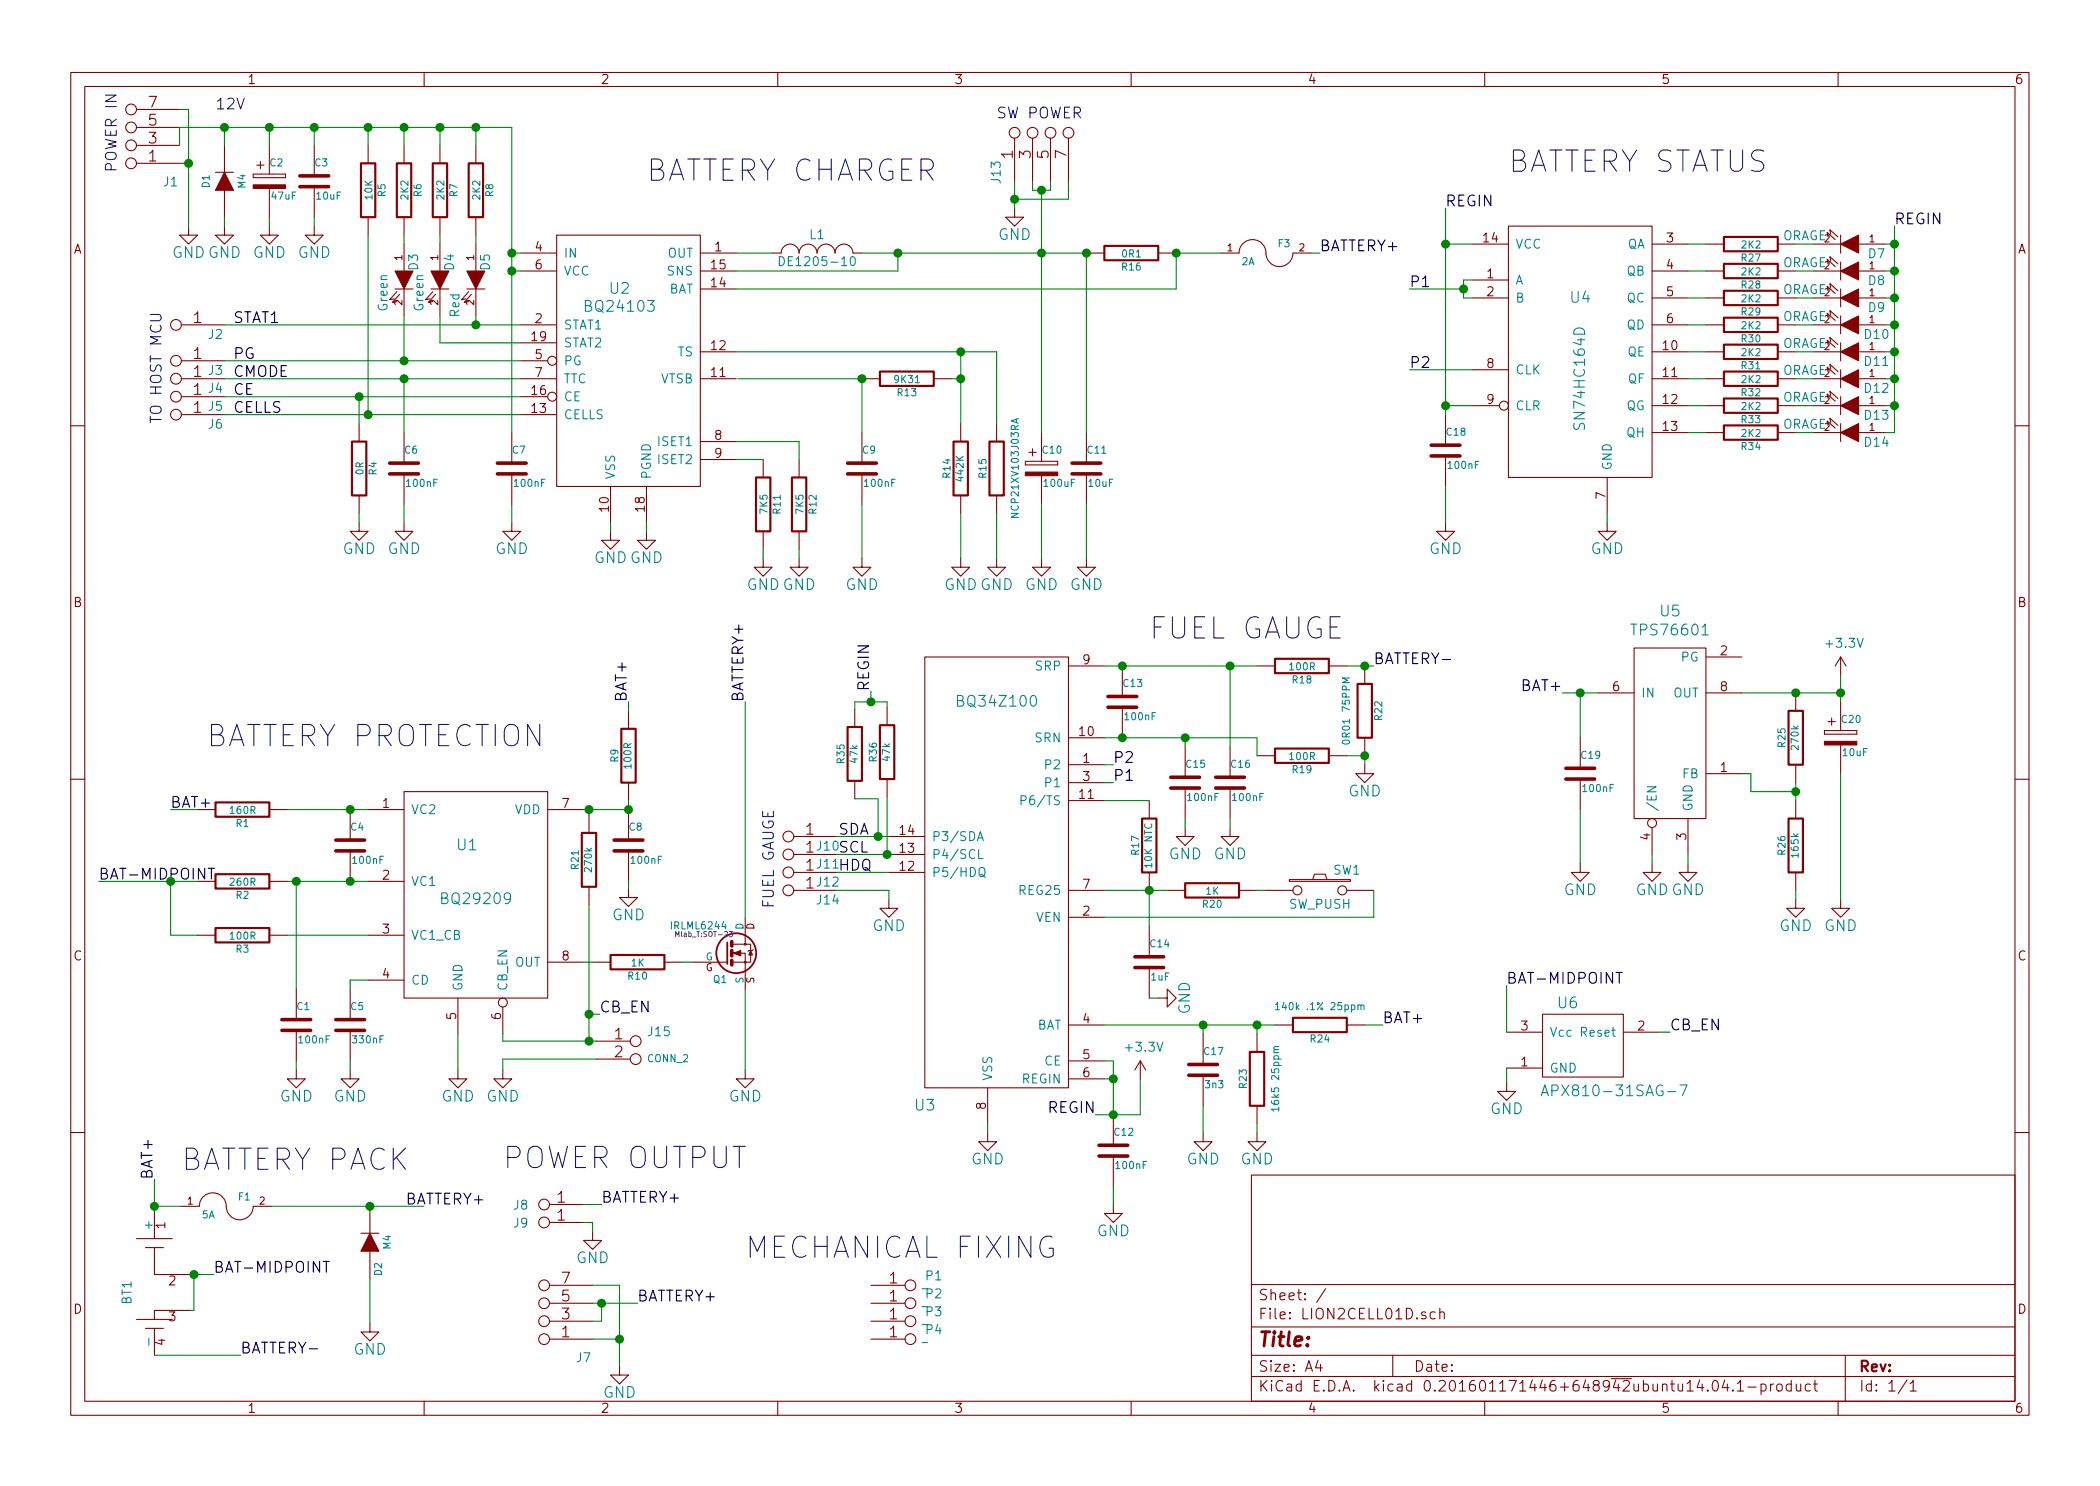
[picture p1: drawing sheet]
<svg xmlns="http://www.w3.org/2000/svg" width="297mm" height="210mm" viewBox="0 0 297 210" stroke-linecap="round" stroke-linejoin="round" font-family="sans-serif">
<defs><g id="words">
<g font-size="4.2" fill="#0000c2">
<text x="91.4" y="25.6">BATTERY CHARGER</text>
<text x="213.4" y="24.4">BATTERY STATUS</text>
<text x="162.6" y="90.4">FUEL GAUGE</text>
<text x="29.2" y="105.7">BATTERY PROTECTION</text>
<text x="25.7" y="165.6">BATTERY PACK</text>
<text x="71.1" y="165.3">POWER OUTPUT</text>
<text x="105.4" y="178">MECHANICAL FIXING</text>
</g>
<text font-size="2.8" fill="#840000" x="178" y="190.5">Title:</text>
<g font-size="2.1" fill="#840000">
<text x="21" y="17.8">5</text>
<text x="21" y="15.2">7</text>
<text x="21" y="22.9">1</text>
<text x="21" y="20.3">3</text>
<text x="143.3" y="22.4" transform="rotate(-90 143.3 22.4)">1</text>
<text x="145.8" y="22.4" transform="rotate(-90 145.8 22.4)">3</text>
<text x="148.3" y="22.4" transform="rotate(-90 148.3 22.4)">5</text>
<text x="150.9" y="22.4" transform="rotate(-90 150.9 22.4)">7</text>
<text x="27.4" y="45.7">1</text>
<text x="27.4" y="50.8">1</text>
<text x="27.4" y="53.3">1</text>
<text x="27.4" y="55.9">1</text>
<text x="27.4" y="58.4">1</text>
<text x="114" y="118.1">1</text>
<text x="114" y="120.6">1</text>
<text x="114" y="123.2">1</text>
<text x="114" y="125.7">1</text>
<text x="86.9" y="147.1">1</text>
<text x="86.9" y="149.6">2</text>
<text x="78.8" y="170.2">1</text>
<text x="78.8" y="172.7">1</text>
<text x="79.4" y="184.1">5</text>
<text x="79.4" y="181.6">7</text>
<text x="125.8" y="181.6">1</text>
<text x="125.8" y="184.1">1</text>
<text x="178" y="184">Sheet: /</text>
<text x="79.4" y="189.2">1</text>
<text x="79.4" y="186.7">3</text>
<text x="125.8" y="186.7">1</text>
<text x="125.8" y="189.2">1</text>
<text x="178" y="186.7">File: LION2CELL01D.sch</text>
<text x="178" y="196.9">KiCad E.D.A. kicad 0.201601171446+648942ubuntu14.04.1-product</text>
<text x="178" y="194.1">Size: A4</text>
<text x="200" y="194.1">Date:</text>
<text x="263" y="194.1">Rev:</text>
<text x="263" y="196.9">Id: 1/1</text>
</g>
<g font-size="2.1" fill="#0000c2">
<text x="30.5" y="15.5">12V</text>
<text x="141" y="16.8">SW POWER</text>
<text x="16.5" y="24.4" transform="rotate(-90 16.5 24.4)">POWER IN</text>
<text x="22.9" y="59.9" transform="rotate(-90 22.9 59.9)">TO HOST MCU</text>
<text x="109.5" y="128.5" transform="rotate(-90 109.5 128.5)">FUEL GAUGE</text>
</g>
<g font-size="2.1">
<text x="204.5" y="29.2">REGIN</text>
<text x="186.7" y="35.6">BATTERY+</text>
<text x="268" y="31.7">REGIN</text>
<text x="199.4" y="40.6">P1</text>
<text x="33" y="45.7">STAT1</text>
<text x="33" y="50.8">PG</text>
<text x="33" y="53.3">CMODE</text>
<text x="199.4" y="52.1">P2</text>
<text x="33" y="55.9">CE</text>
<text x="33" y="58.4">CELLS</text>
<text x="194.3" y="94">BATTERY-</text>
<text x="88.6" y="99.3" transform="rotate(-90 88.6 99.3)">BAT+</text>
<text x="105.2" y="99.3" transform="rotate(-90 105.2 99.3)">BATTERY+</text>
<text x="122.9" y="97.8" transform="rotate(-90 122.9 97.8)">REGIN</text>
<text x="215.4" y="97.8">BAT+</text>
<text x="157.5" y="107.9">P2</text>
<text x="157.5" y="110.5">P1</text>
<text x="24.1" y="114.3">BAT+</text>
<text x="118.6" y="118.1">SDA</text>
<text x="118.6" y="120.6">SCL</text>
<text x="118.6" y="123.2">HDQ</text>
<text x="84.8" y="143.3">CB_EN</text>
<text x="213.1" y="139.2">BAT-MIDPOINT</text>
<text x="195.6" y="144.8">BAT+</text>
<text x="236.2" y="145.8">CB_EN</text>
<text x="148.2" y="157.5">REGIN</text>
<text x="21.6" y="166.9" transform="rotate(-90 21.6 166.9)">BAT+</text>
<text x="57.4" y="170.4">BATTERY+</text>
<text x="85.1" y="170.2">BATTERY+</text>
<text x="30.2" y="180.1">BAT-MIDPOINT</text>
<text x="90.2" y="184.1">BATTERY+</text>
<text x="34" y="191.5">BATTERY-</text>
</g>
<g font-size="2.1" fill="#008484">
<text x="141.1" y="34">GND</text>
<text x="24.3" y="36.5">GND GND</text>
<text x="35.7" y="36.5">GND</text>
<text x="42.1" y="36.5">GND</text>
<text x="86.3" y="41.6">U2</text>
<text x="83.1" y="44.1">BQ24103</text>
<text x="222.2" y="42.8">U4</text>
<text x="224.2" y="60.3" transform="rotate(-90 224.2 60.3)">SN74HC164D</text>
<text x="48.4" y="78.4">GND</text>
<text x="54.8" y="78.4">GND</text>
<text x="70" y="78.4">GND</text>
<text x="84" y="79.7">GND GND</text>
<text x="105.6" y="83.5">GND GND</text>
<text x="119.6" y="83.5">GND</text>
<text x="133.5" y="83.5">GND GND</text>
<text x="145" y="83.5">GND</text>
<text x="151.3" y="83.5">GND</text>
<text x="202.1" y="78.4">GND</text>
<text x="225" y="78.4">GND</text>
<text x="231.2" y="89.9">TPS76601</text>
<text x="234.9" y="87.2">U5</text>
<text x="135.8" y="100">BQ34Z100</text>
<text x="190.7" y="112.7">GND</text>
<text x="64.7" y="120.3">U1</text>
<text x="165.3" y="121.6">GND</text>
<text x="171.6" y="121.6">GND</text>
<text x="62.8" y="127.9">BQ29209</text>
<text x="86.5" y="130.2">GND</text>
<text x="123.4" y="131.7">GND</text>
<text x="221.2" y="126.7">GND</text>
<text x="231.3" y="126.7">GND GND</text>
<text x="251.6" y="131.7">GND</text>
<text x="258" y="131.7">GND</text>
<text x="168.3" y="143.6" transform="rotate(-90 168.3 143.6)">GND</text>
<text x="220.4" y="142.7">U6</text>
<text x="39.5" y="155.9">GND</text>
<text x="47.2" y="155.9">GND</text>
<text x="62.4" y="155.9">GND</text>
<text x="68.8" y="155.9">GND</text>
<text x="103" y="155.9">GND</text>
<text x="219.6" y="155.1">APX810-31SAG-7</text>
<text x="129.5" y="157.1">U3</text>
<text x="210.7" y="157.7">GND</text>
<text x="137.3" y="164.8">GND</text>
<text x="167.8" y="164.8">GND</text>
<text x="175.4" y="164.8">GND</text>
<text x="81.5" y="178.7">GND</text>
<text x="155.1" y="174.9">GND</text>
<text x="50" y="191.7">GND</text>
<text x="85.3" y="197.8">GND</text>
</g>
<text font-size="2.1" fill="#008400" x="14" y="124.5">BAT-MIDPOINT</text>
<g font-size="1.8" fill="#840000">
<text x="35" y="11.9">1</text>
<text x="85" y="11.9">2</text>
<text x="135" y="11.9">3</text>
<text x="185" y="11.9">4</text>
<text x="235" y="11.9">5</text>
<text x="285" y="11.9">6</text>
<text x="10.4" y="35.9">A</text>
<text x="75.7" y="35.6">4</text>
<text x="101.1" y="35.6">1</text>
<text x="209.9" y="34.3">14</text>
<text x="235.7" y="34.3">3</text>
<text x="285.4" y="35.9">A</text>
<text x="75.7" y="38.1">6</text>
<text x="100.6" y="40.6">14</text>
<text x="100.6" y="38.1">15</text>
<text x="210.3" y="39.4">1</text>
<text x="210.3" y="41.9">2</text>
<text x="235.7" y="38.1">4</text>
<text x="235.7" y="41.9">5</text>
<text x="75.7" y="45.7">2</text>
<text x="235.7" y="45.7">6</text>
<text x="75.2" y="48.3">19</text>
<text x="75.7" y="50.8">5</text>
<text x="75.7" y="53.3">7</text>
<text x="100.6" y="53.3">11</text>
<text x="100.6" y="49.5">12</text>
<text x="210.3" y="52.1">8</text>
<text x="235.3" y="49.5">10</text>
<text x="235.3" y="53.3">11</text>
<text x="75.2" y="58.4">13</text>
<text x="75.2" y="55.9">16</text>
<text x="210.3" y="57.1">9</text>
<text x="235.3" y="57.1">12</text>
<text x="101.1" y="62.2">8</text>
<text x="101.1" y="64.8">9</text>
<text x="235.3" y="61">13</text>
<text x="227.1" y="70.6" transform="rotate(-90 227.1 70.6)">7</text>
<text x="86.1" y="72.3" transform="rotate(-90 86.1 72.3)">10</text>
<text x="91.2" y="72.3" transform="rotate(-90 91.2 72.3)">18</text>
<text x="10.4" y="85.9">B</text>
<text x="285.4" y="85.9">B</text>
<text x="153.2" y="94">9</text>
<text x="243.4" y="92.7">2</text>
<text x="228.1" y="97.8">6</text>
<text x="243.4" y="97.8">8</text>
<text x="152.7" y="104.1">10</text>
<text x="153.2" y="107.9">1</text>
<text x="152.7" y="113">11</text>
<text x="153.2" y="110.5">3</text>
<text x="243.4" y="109.2">1</text>
<text x="54.1" y="114.3">1</text>
<text x="79.5" y="114.3">7</text>
<text x="127.3" y="118.1">14</text>
<text x="233.4" y="118.8" transform="rotate(-90 233.4 118.8)">4</text>
<text x="238.5" y="118.8" transform="rotate(-90 238.5 118.8)">3</text>
<text x="54.1" y="124.5">2</text>
<text x="127.3" y="123.2">12</text>
<text x="127.3" y="120.6">13</text>
<text x="153.2" y="125.7">7</text>
<text x="153.2" y="129.5">2</text>
<text x="10.4" y="135.9">C</text>
<text x="54.1" y="132.1">3</text>
<text x="79.5" y="135.9">8</text>
<text x="285.4" y="135.9">C</text>
<text x="54.1" y="138.4">4</text>
<text x="64.5" y="144.2" transform="rotate(-90 64.5 144.2)">5</text>
<text x="70.9" y="144.2" transform="rotate(-90 70.9 144.2)">6</text>
<text x="153.2" y="144.8">4</text>
<text x="153.2" y="149.9">5</text>
<text x="215.2" y="145.8">3</text>
<text x="231.7" y="145.8">2</text>
<text x="153.2" y="152.4">6</text>
<text x="215.2" y="150.9">1</text>
<text x="139.4" y="156.9" transform="rotate(-90 139.4 156.9)">8</text>
<text x="23.4" y="173.8" transform="rotate(-90 23.4 173.8)">1</text>
<text x="10.4" y="185.9">D</text>
<text x="23.9" y="181.9">2</text>
<text x="285.4" y="185.9">D</text>
<text x="23.4" y="190.3" transform="rotate(-90 23.4 190.3)">4</text>
<text x="23.9" y="186.9">3</text>
<text x="35" y="199.9">1</text>
<text x="85" y="199.9">2</text>
<text x="135" y="199.9">3</text>
<text x="185" y="199.9">4</text>
<text x="235" y="199.9">5</text>
<text x="285" y="199.9">6</text>
</g>
<g font-size="1.8" fill="#008484">
<text x="23.2" y="26.4">J1</text>
<text x="141.5" y="25.9" transform="rotate(-90 141.5 25.9)">J13</text>
<text x="114.6" y="33.8">L1</text>
<text x="214.4" y="35.2">VCC</text>
<text x="230" y="35.2">QA</text>
<text x="59.1" y="38.2" transform="rotate(-90 59.1 38.2)">D3</text>
<text x="64.2" y="38.2" transform="rotate(-90 64.2 38.2)">D4</text>
<text x="69.3" y="38.2" transform="rotate(-90 69.3 38.2)">D5</text>
<text x="79.8" y="36.4">IN</text>
<text x="79.8" y="39">VCC</text>
<text x="94.3" y="36.4">OUT</text>
<text x="94.4" y="41.5">BAT</text>
<text x="94.4" y="39">SNS</text>
<text x="111.1" y="37.6">DE1205-10</text>
<text x="214.4" y="40.3">A</text>
<text x="230" y="39">QB</text>
<text x="264.3" y="36.5">D7</text>
<text x="264.3" y="40.3">D8</text>
<text x="29.5" y="47.9">J2</text>
<text x="54.8" y="43.9" transform="rotate(-90 54.8 43.9)">Green</text>
<text x="59.9" y="43.9" transform="rotate(-90 59.9 43.9)">Green</text>
<text x="65" y="44.9" transform="rotate(-90 65 44.9)">Red</text>
<text x="79.8" y="46.6">STAT1</text>
<text x="214.4" y="42.8">B</text>
<text x="230" y="42.8">QC</text>
<text x="230" y="46.6">QD</text>
<text x="263.8" y="47.9">D10</text>
<text x="264.3" y="44.1">D9</text>
<text x="29.5" y="53">J3</text>
<text x="79.8" y="51.7">PG</text>
<text x="79.8" y="49.1">STAT2</text>
<text x="95.8" y="50.4">TS</text>
<text x="214.4" y="53">CLK</text>
<text x="230.1" y="50.4">QE</text>
<text x="263.8" y="51.8">D11</text>
<text x="29.5" y="55.6">J4</text>
<text x="29.5" y="58.1">J5</text>
<text x="79.8" y="54.2">TTC</text>
<text x="79.8" y="59.3">CELLS</text>
<text x="79.8" y="56.8">CE</text>
<text x="93.3" y="54.2">VTSB</text>
<text x="214.4" y="58">CLR</text>
<text x="229.9" y="58">QG</text>
<text x="230.2" y="54.2">QF</text>
<text x="263.8" y="55.6">D12</text>
<text x="263.8" y="59.4">D13</text>
<text x="29.5" y="60.6">J6</text>
<text x="93.1" y="63.1">ISET1</text>
<text x="93.1" y="65.7">ISET2</text>
<text x="230" y="61.8">QH</text>
<text x="263.8" y="63.2">D14</text>
<text x="87" y="67.8" transform="rotate(-90 87 67.8)">VSS</text>
<text x="92.1" y="67.8" transform="rotate(-90 92.1 67.8)">PGND</text>
<text x="228" y="66.5" transform="rotate(-90 228 66.5)">GND</text>
<text x="146.5" y="94.9">SRP</text>
<text x="237.7" y="93.6">PG</text>
<text x="258.5" y="91.6">+3.3V</text>
<text x="232.2" y="98.7">IN</text>
<text x="236.6" y="98.7">OUT</text>
<text x="146.4" y="105">SRN</text>
<text x="145.2" y="113.9">P6/TS</text>
<text x="148" y="108.8">P2</text>
<text x="148" y="111.4">P1</text>
<text x="237.9" y="110.1">FB</text>
<text x="58.2" y="115.2">VC2</text>
<text x="72.7" y="115.2">VDD</text>
<text x="131.8" y="119">P3/SDA</text>
<text x="234.3" y="114.8" transform="rotate(-90 234.3 114.8)">/EN</text>
<text x="239.4" y="114.8" transform="rotate(-90 239.4 114.8)">GND</text>
<text x="58.2" y="125.3">VC1</text>
<text x="115.6" y="120.3">J10</text>
<text x="115.6" y="122.9">J11</text>
<text x="115.6" y="125.4">J12</text>
<text x="131.8" y="124.1">P5/HDQ</text>
<text x="131.8" y="121.5">P4/SCL</text>
<text x="188.6" y="123.7">SW1</text>
<text x="115.6" y="128">J14</text>
<text x="144.3" y="126.6">REG25</text>
<text x="146.5" y="130.4">VEN</text>
<text x="182.3" y="128.6">SW_PUSH</text>
<text x="58.2" y="133">VC1_CB</text>
<text x="72.7" y="136.8">OUT</text>
<text x="58.2" y="139.3">CD</text>
<text x="65.4" y="140.2" transform="rotate(-90 65.4 140.2)">GND</text>
<text x="71.8" y="140.2" transform="rotate(-90 71.8 140.2)">CB_EN</text>
<text x="91.7" y="146.6">J15</text>
<text x="146.5" y="145.7">BAT</text>
<text x="159.4" y="148.8">+3.3V</text>
<text x="219.2" y="146.7">Vcc</text>
<text x="223.8" y="146.7">Reset</text>
<text x="140.3" y="152.9" transform="rotate(-90 140.3 152.9)">VSS</text>
<text x="144.5" y="153.3">REGIN</text>
<text x="147.7" y="150.7">CE</text>
<text x="219.2" y="151.8">GND</text>
<text x="21.6" y="173.9" transform="rotate(-90 21.6 173.9)">+</text>
<text x="72.7" y="171.1">J8</text>
<text x="72.7" y="173.7">J9</text>
<text x="18.6" y="184.6" transform="rotate(-90 18.6 184.6)">BT1</text>
<text x="131" y="181.1">P1</text>
<text x="131" y="183.7">P2</text>
<text x="21.6" y="190.1" transform="rotate(-90 21.6 190.1)">-</text>
<text x="131" y="186.2">P3</text>
<text x="131" y="188.8">P4</text>
<text x="81.6" y="192.7">J7</text>
</g>
<g font-size="1.8" fill="#008400">
<text x="252" y="34">ORAGE</text>
<text x="252" y="37.8">ORAGE</text>
<text x="252" y="41.6">ORAGE</text>
<text x="252" y="45.4">ORAGE</text>
<text x="252" y="49.2">ORAGE</text>
<text x="252" y="53">ORAGE</text>
<text x="252" y="56.8">ORAGE</text>
<text x="252" y="60.6">ORAGE</text>
</g>
<g font-size="1.4" fill="#008484">
<text x="38.2" y="23.5">C2</text>
<text x="44.6" y="23.5">C3</text>
<text x="29.6" y="26.5" transform="rotate(-90 29.6 26.5)">D1</text>
<text x="34.7" y="26.6" transform="rotate(-90 34.7 26.6)">M4</text>
<text x="38.5" y="28.2">47uF</text>
<text x="44.8" y="28.2">10uF</text>
<text x="52.7" y="28.2" transform="rotate(-90 52.7 28.2)">10K</text>
<text x="54.5" y="27.8" transform="rotate(-90 54.5 27.8)">R5</text>
<text x="57.8" y="28.2" transform="rotate(-90 57.8 28.2)">2K2</text>
<text x="59.6" y="27.8" transform="rotate(-90 59.6 27.8)">R6</text>
<text x="62.8" y="28.2" transform="rotate(-90 62.8 28.2)">2K2</text>
<text x="64.7" y="27.8" transform="rotate(-90 64.7 27.8)">R7</text>
<text x="67.9" y="28.2" transform="rotate(-90 67.9 28.2)">2K2</text>
<text x="69.8" y="27.8" transform="rotate(-90 69.8 27.8)">R8</text>
<text x="180.8" y="35">F3</text>
<text x="246.4" y="35.1">2K2</text>
<text x="158.7" y="38.3">R16</text>
<text x="158.7" y="36.4">0R1</text>
<text x="175.6" y="37.5">2A</text>
<text x="246.4" y="37">R27</text>
<text x="246.4" y="40.8">R28</text>
<text x="246.4" y="39">2K2</text>
<text x="246.4" y="44.6">R29</text>
<text x="246.4" y="42.8">2K2</text>
<text x="246.4" y="46.6">2K2</text>
<text x="246.4" y="48.4">R30</text>
<text x="246.4" y="52.2">R31</text>
<text x="246.4" y="50.4">2K2</text>
<text x="126.6" y="54.2">9K31</text>
<text x="127" y="56.1">R13</text>
<text x="246.4" y="56.1">R32</text>
<text x="246.4" y="59.9">R33</text>
<text x="246.4" y="54.2">2K2</text>
<text x="246.4" y="58">2K2</text>
<text x="57.3" y="64.2">C6</text>
<text x="72.5" y="64.2">C7</text>
<text x="122" y="64.2">C9</text>
<text x="147.5" y="64.2">C10</text>
<text x="153.8" y="64.2">C11</text>
<text x="204.6" y="61.6">C18</text>
<text x="246.4" y="63.7">R34</text>
<text x="246.4" y="61.8">2K2</text>
<text x="51.4" y="67.2" transform="rotate(-90 51.4 67.2)">0R</text>
<text x="53.3" y="67.2" transform="rotate(-90 53.3 67.2)">R4</text>
<text x="57.6" y="68.9">100nF</text>
<text x="72.8" y="68.9">100nF</text>
<text x="122.4" y="68.9">100nF</text>
<text x="134.4" y="67.6" transform="rotate(-90 134.4 67.6)">R14</text>
<text x="136.3" y="68" transform="rotate(-90 136.3 68)">442K</text>
<text x="139.5" y="67.6" transform="rotate(-90 139.5 67.6)">R15</text>
<text x="147.8" y="68.9">100uF</text>
<text x="154" y="68.9">10uF</text>
<text x="204.9" y="66.3">100nF</text>
<text x="108.6" y="72.6" transform="rotate(-90 108.6 72.6)">7K5</text>
<text x="110.4" y="72.7" transform="rotate(-90 110.4 72.7)">R11</text>
<text x="113.6" y="72.6" transform="rotate(-90 113.6 72.6)">7K5</text>
<text x="115.5" y="72.7" transform="rotate(-90 115.5 72.7)">R12</text>
<text x="144.1" y="72.9" transform="rotate(-90 144.1 72.9)">NCP21XV103J03RA</text>
<text x="182.5" y="94.8">100R</text>
<text x="158.9" y="97.2">C13</text>
<text x="159.2" y="101.9">100nF</text>
<text x="182.9" y="96.7">R18</text>
<text x="195.5" y="101.9" transform="rotate(-90 195.5 101.9)">R22</text>
<text x="87.5" y="107.8" transform="rotate(-90 87.5 107.8)">R9</text>
<text x="119.5" y="108" transform="rotate(-90 119.5 108)">R35</text>
<text x="121.3" y="107.9" transform="rotate(-90 121.3 107.9)">47k</text>
<text x="124" y="107.7" transform="rotate(-90 124 107.7)">R36</text>
<text x="125.9" y="107.6" transform="rotate(-90 125.9 107.6)">47k</text>
<text x="182.5" y="107.5">100R</text>
<text x="190.9" y="104.8" transform="rotate(-90 190.9 104.8)">0R01 75PPM</text>
<text x="223.7" y="107.4">C19</text>
<text x="252.6" y="105.7" transform="rotate(-90 252.6 105.7)">R25</text>
<text x="254.4" y="106" transform="rotate(-90 254.4 106)">270k</text>
<text x="260.5" y="102.3">C20</text>
<text x="260.7" y="107">10uF</text>
<text x="89.3" y="108.6" transform="rotate(-90 89.3 108.6)">100R</text>
<text x="167.8" y="108.6">C15</text>
<text x="168.1" y="113.3">100nF</text>
<text x="174.2" y="108.6">C16</text>
<text x="174.4" y="113.3">100nF</text>
<text x="182.9" y="109.4">R19</text>
<text x="224" y="112.1">100nF</text>
<text x="32.6" y="115.2">160R</text>
<text x="33.4" y="117">R1</text>
<text x="49.6" y="117.5">C4</text>
<text x="89" y="117.5">C8</text>
<text x="32.6" y="125.3">260R</text>
<text x="50" y="122.2">100nF</text>
<text x="81.9" y="123" transform="rotate(-90 81.9 123)">R21</text>
<text x="83.7" y="123.3" transform="rotate(-90 83.7 123.3)">270k</text>
<text x="89.4" y="122.2">100nF</text>
<text x="161.1" y="120.9" transform="rotate(-90 161.1 120.9)">R17</text>
<text x="163" y="122.6" transform="rotate(-90 163 122.6)">10K NTC</text>
<text x="252.6" y="120.9" transform="rotate(-90 252.6 120.9)">R26</text>
<text x="254.4" y="121.2" transform="rotate(-90 254.4 121.2)">165k</text>
<text x="33.4" y="127.2">R2</text>
<text x="95" y="131.5">IRLML6244</text>
<text x="105.2" y="131.6" transform="rotate(-90 105.2 131.6)">D</text>
<text x="170.2" y="128.4">R20</text>
<text x="170.6" y="126.6">1K</text>
<text x="32.6" y="132.9">100R</text>
<text x="33.4" y="134.8">R3</text>
<text x="89.3" y="136.7">1K</text>
<text x="99.8" y="135.9">G</text>
<text x="162.7" y="134">C14</text>
<text x="42" y="142.9">C1</text>
<text x="49.6" y="142.9">C5</text>
<text x="88.9" y="138.6">R10</text>
<text x="100.9" y="139.1">Q1</text>
<text x="105.2" y="139.1" transform="rotate(-90 105.2 139.1)">S</text>
<text x="162.8" y="138.7">1uF</text>
<text x="181.2" y="142.9">140k .1% 25ppm</text>
<text x="42.4" y="147.6">100nF</text>
<text x="50" y="147.6">330nF</text>
<text x="170.4" y="149.3">C17</text>
<text x="185.4" y="147.5">R24</text>
<text x="91.6" y="150.3">CONN_2</text>
<text x="170.5" y="154">3n3</text>
<text x="176.4" y="153.9" transform="rotate(-90 176.4 153.9)">R23</text>
<text x="157.7" y="160.7">C12</text>
<text x="180.9" y="156.7" transform="rotate(-90 180.9 156.7)">16k5 25ppm</text>
<text x="157.9" y="165.4">100nF</text>
<text x="28.6" y="172.4">5A</text>
<text x="33.7" y="169.8">F1</text>
<text x="55.3" y="176.7" transform="rotate(-90 55.3 176.7)">M4</text>
<text x="54" y="180.5" transform="rotate(-90 54 180.5)">D2</text>
<text x="130.4" y="182.3">_</text>
<text x="130.4" y="184.8">_</text>
<text x="130.4" y="187.4">_</text>
<text x="130.4" y="189.9">_</text>
</g>
<g font-size="1.4" fill="#840000">
<text x="173.6" y="35.6">1</text>
<text x="183.8" y="35.6">2</text>
<text x="258.1" y="34.3">2</text>
<text x="264.4" y="34.3">1</text>
<text x="56.9" y="36.8" transform="rotate(-90 56.9 36.8)">1</text>
<text x="62" y="36.8" transform="rotate(-90 62 36.8)">1</text>
<text x="67.1" y="36.8" transform="rotate(-90 67.1 36.8)">1</text>
<text x="258.1" y="38.1">2</text>
<text x="258.1" y="41.9">2</text>
<text x="264.4" y="38.1">1</text>
<text x="264.4" y="41.9">1</text>
<text x="56.9" y="43.2" transform="rotate(-90 56.9 43.2)">2</text>
<text x="62" y="43.2" transform="rotate(-90 62 43.2)">2</text>
<text x="67.1" y="43.2" transform="rotate(-90 67.1 43.2)">2</text>
<text x="258.1" y="45.7">2</text>
<text x="264.4" y="45.7">1</text>
<text x="258.1" y="49.5">2</text>
<text x="258.1" y="53.3">2</text>
<text x="264.4" y="49.5">1</text>
<text x="264.4" y="53.3">1</text>
<text x="258.1" y="57.1">2</text>
<text x="264.4" y="57.1">1</text>
<text x="258.1" y="61">2</text>
<text x="264.4" y="61">1</text>
<text x="106.7" y="131.6" transform="rotate(-90 106.7 131.6)">D</text>
<text x="99.8" y="137.4">G</text>
<text x="106.7" y="139.1" transform="rotate(-90 106.7 139.1)">S</text>
<text x="26.5" y="170.4">1</text>
<text x="36.7" y="170.4">2</text>
</g>
<text font-size="1" fill="#840084" x="95.8" y="132.6">Mlab_T:SOT-23</text>
</g></defs>
<g fill="none" stroke="#840000" stroke-width=".15">
<path d="M10 10.3h277v189.9h-277zM12 12.2h273v186.1h-273zM19.3 18h6.1M19.3 15.5h6.1M60 10.3v1.9M110 10.3v1.9M143.5 19.6v6M146 19.6v6M148.6 19.6v6M151.1 19.6v6M160 10.3v1.9M210 10.3v1.9"/>
<path d="M260 10.3v1.9M19.3 23.1h6.1M19.3 20.6h6.1M26.7 32v1.3h1.2l-1.2 1.2-1.3-1.2h1.3M30.5 24.4h2.5M31.7 32v1.3h1.3l-1.3 1.2-1.2-1.2h1.2M31.7 20.6v3.8M31.7 26.9v3.8M35.8 24.6v.5zM35.8 25.1h4.6zM35.8 24.6h4.6zM36.3 23.4h1z"/>
<path d="M36.8 22.9v1zM38.1 32v1.3h1.3l-1.3 1.2-1.3-1.2h1.3M38.1 20.6v4M38.1 26.7v4M40.4 24.6v.5zM44.4 32v1.3h1.3l-1.3 1.2-1.2-1.2h1.2M44.4 20.6v4.3M44.4 26.4v4.3M52.1 20.6v2.5M52.1 30.7v2.6M57.1 20.6v2.5M57.1 30.7v2.6"/>
<path d="M57.1 34.5v3.8M62.2 20.6v2.5M62.2 30.7v2.6M62.2 34.5v3.8M67.3 20.6v2.5M67.3 30.7v2.6M67.3 34.5v3.8M73.7 35.8h5M73.7 38.3h5M78.7 33.3h20.4v35.5h-20.4zM99.1 35.8h5M99.1 38.3h5"/>
<path d="M109.2 35.8h1.3a1.27 1.27 0 0 1 1.3-1.3 1.27 1.27 0 0 1 1.2 1.3 1.27 1.27 0 0 1 1.3-1.3 1.27 1.27 0 0 1 1.3 1.3 1.27 1.27 0 0 1 1.2-1.3 1.27 1.27 0 0 1 1.3 1.3 1.27 1.27 0 0 1 1.3-1.3 1.27 1.27 0 0 1 1.2 1.3h1.3M143.5 29.5v1.2h1.3l-1.3 1.3-1.3-1.3h1.3M153.7 35.8h2.5M163.8 35.8h2.6M172.7 35.8h2.6a1.93 1.93 0 0 1 2.1-1.9 1.93 1.93 0 0 1 1.7 2.2 1.91 1.91 0 0 0 2 1.6 1.91 1.91 0 0 0 1.8-1.9h2.5M208.3 39.6h5.1M208.3 34.5h5.1M213.4 32h20.3v35.6h-20.3zM233.7 38.3h5.1M233.7 34.5h5.1M241.3 38.3h2.5M241.3 34.5h2.5"/>
<path d="M251.5 38.3h2.5M251.5 34.5h2.5M256.5 38.3h3.8M256.5 34.5h3.8M258.6 33.5l-.2-.6 1.2 1M258.6 37.3l-.2-.6 1.2 1M259 33.1l-.2-.6 1.2 1M259 37l-.2-.7 1.2 1M260.3 33.3v2.5M260.3 37.1v2.5M262.9 38.3h3.8M262.9 34.5h3.8"/>
<path d="M25.7 46h6M25.7 51h6M25.7 53.6h6M25.7 58.7h6M25.7 56.1h6M50.8 59.9v2.6M55.9 40.9h2.5M56.1 41.3l-1 1.1 .7-.1M56.5 41.7l-1 1.1 .6-.1M57.1 40.9v3.8M61 40.9h2.5M61.2 41.3l-1 1.1 .6-.1"/>
<path d="M61.6 41.7l-1 1.1 .6-.1M62.2 40.9v3.8M66 40.9h2.6M66.3 41.3l-1 1.1 .6-.1M66.7 41.7l-1 1.1 .6-.1M67.3 40.9v3.8M73.7 46h5M73.7 51h3.8M73.7 53.6h5M73.7 58.7h5M73.7 56.1h3.8M73.7 48.5h5"/>
<path d="M99.1 53.6h5M99.1 49.8h5M99.1 40.9h5M121.9 53.6h2.6M132.1 53.6h2.5M135.9 59.9v2.6M141 59.9v2.6M204.5 58.7v4.3M208.3 42.2h5.1M208.3 52.3h5.1M208.3 57.4h3.8M233.7 46h5.1"/>
<path d="M233.7 53.6h5.1M233.7 49.8h5.1M233.7 42.2h5.1M233.7 57.4h5.1M241.3 46h2.5M241.3 53.6h2.5M241.3 49.8h2.5M241.3 42.2h2.5M241.3 57.4h2.5M251.5 46h2.5M251.5 53.6h2.5M251.5 49.8h2.5"/>
<path d="M251.5 42.2h2.5M251.5 57.4h2.5M256.5 46h3.8M256.5 53.6h3.8M256.5 49.8h3.8M256.5 42.2h3.8M256.5 57.4h3.8M258.6 41.1l-.2-.6 1.2 1M258.6 45l-.2-.7 1.2 1M258.6 48.8l-.2-.7 1.2 1M258.6 52.6l-.2-.7 1.2 1.1M258.6 56.4l-.2-.7 1.2 1.1"/>
<path d="M259 40.8l-.2-.7 1.2 1M259 44.6l-.2-.7 1.2 1.1M259 48.4l-.2-.7 1.2 1.1M259 52.2l-.2-.6 1.2 1M259 56l-.2-.6 1.2 1M259 59.8l-.2-.6 1.2 1M260.3 40.9v2.5M260.3 44.7v2.5M260.3 48.5v2.5M260.3 52.3v2.6M260.3 56.1v2.6M260.3 59.9v2.6"/>
<path d="M262.9 46h3.8M262.9 53.6h3.8M262.9 49.8h3.8M262.9 42.2h3.8M262.9 57.4h3.8M10 60.2h2M50.8 73.9v1.3h1.3l-1.3 1.2-1.3-1.2h1.3M50.8 70.1v2.5M57.1 73.9v1.3h1.3l-1.3 1.2-1.2-1.2h1.2M57.1 61.2v4.3M57.1 67.1v4.3M72.4 73.9v1.3h1.3l-1.3 1.2-1.3-1.2h1.3"/>
<path d="M72.4 61.2v4.3M72.4 67.1v4.3M86.4 75.2v1.2h1.2l-1.2 1.3-1.3-1.3h1.3M86.4 68.8v5.1M91.4 75.2v1.2h1.3l-1.3 1.3-1.2-1.3h1.2M91.4 68.8v5.1M99.1 62.5h5M99.1 65h5M107.9 79v1.3h1.3l-1.3 1.2-1.2-1.2h1.2M107.9 65v2.6M107.9 75.2v2.5M113 79v1.3h1.3l-1.3 1.2-1.2-1.2h1.2"/>
<path d="M113 65v2.6M113 75.2v2.5M121.9 79v1.3h1.3l-1.3 1.2-1.3-1.2h1.3M121.9 61.2v4.3M121.9 67.1v4.3M135.9 79v1.3h1.3l-1.3 1.2-1.3-1.2h1.3M135.9 70.1v2.5M141 79v1.3h1.2l-1.2 1.2-1.3-1.2h1.3M141 70.1v2.5M145 65.3v.5zM145 65.8h4.6zM145 65.3h4.6z"/>
<path d="M145.5 64h1.1zM146 63.5v1zM147.3 79v1.3h1.3l-1.3 1.2-1.3-1.2h1.3M147.3 61.2v4.1M147.3 67.3v4.1M149.6 65.3v.5zM153.7 79v1.3h1.2l-1.2 1.2-1.3-1.2h1.3M153.7 61.2v4.3M153.7 67.1v4.3M204.5 73.9v1.3h1.2l-1.2 1.2-1.3-1.2h1.3M204.5 64.5v4.3M227.3 73.9v1.3h1.3l-1.3 1.2-1.2-1.2h1.2"/>
<path d="M227.3 67.6v5M233.7 61.2h5.1M241.3 61.2h2.5M251.5 61.2h2.5M256.5 61.2h3.8M258.6 60.2l-.2-.6 1.2 1M262.9 61.2h3.8M285 60.2h2M130.8 93h20.3v60.9h-20.3zM151.1 94.2h5.1M158.7 94.2v4.3M177.8 94.2h2.5"/>
<path d="M188 94.2h2.5M193 94.2v2.6M226.1 98h5M231.1 91.7h10.2v24.1h-10.2zM241.3 93h5.1M241.3 98h5.1M254 98v2.6M260.3 93v2.5M260.3 99.3v4.1M260.3 93l-.7 1.2M260.3 93l.8 1.2M10 110.3h2"/>
<path d="M27.9 114.5h2.6M38.1 114.5h2.5M49.5 114.5v4.4M52.1 114.5h5M57.1 112h20.4v29.2h-20.4zM77.5 114.5h5M83.3 115.3v2.6M88.9 100.6v2.5M88.9 110.7v2.6M88.9 114.5v4.4M112.3 118.4h6.1M120.9 100.3v2.6"/>
<path d="M120.9 110.5v2.5M125.5 100.1v2.5M125.5 110.2v2.6M125.7 118.4h5.1M151.1 108.2h5.1M151.1 110.7h5.1M151.1 104.4h5.1M151.1 113.3h5.1M158.7 100.1v4.3M162.6 113.3v2.5M167.6 117.1v1.3h1.3l-1.3 1.2-1.2-1.2h1.2M167.6 105.7v4.3"/>
<path d="M167.6 111.5v4.3M174 117.1v1.3h1.3l-1.3 1.2-1.3-1.2h1.3M174 105.7v4.3M174 111.5v4.3M177.8 106.9h2.5M188 106.9h2.5M193 108.2v1.3h1.3l-1.3 1.2-1.2-1.2h1.2M193 104.4v2.5M223.5 104.4v4.3M223.5 110.2v4.3M233.7 117.1v3.8M238.8 115.8v5.1"/>
<path d="M241.3 109.5h5.1M254 108.2v2.5M254 113.3v2.5M258.1 103.4v.5zM258.1 103.9h4.5zM258.1 103.4h4.5zM258.6 102.1h1zM259.1 101.6v1zM260.3 105.4v4.1M262.6 103.4v.5zM285 110.3h2M27.9 124.7h2.6"/>
<path d="M27.9 132.3h2.6M38.1 124.7h2.5M38.1 132.3h2.5M41.9 139.9v4.4M49.5 120.4v4.3M49.5 139.9v4.4M52.1 124.7h5M52.1 132.3h5M52.1 138.7h5M77.5 136.1h5M83.3 125.5v2.5M83.8 136.1h2.6"/>
<path d="M88.9 125.7v1.3h1.3l-1.3 1.3-1.3-1.3h1.3M88.9 120.4v4.3M94 136.1h2.5M97.8 136.1h5.1M103.6 136.1h1.8v3.8M105.4 129.8v3.8h-1.8M105.4 133.6h.8v2.5h-.8v-1.2h-1.8M106.6 134.4l-.2 .1h-.5l-.1 .1M112.3 126h6.1M112.3 123.4h6.1M112.3 120.9h6.1M125.7 127.2v1.3h1.3l-1.3 1.3-1.2-1.3h1.2"/>
<path d="M125.7 123.4h5.1M125.7 120.9h5.1M151.1 129.8h5.1M151.1 126h5.1M162.6 123.4v2.6M162.6 131.1v4.3M162.6 136.9v4.3M165.1 126h2.5M175.3 126h2.5M179.1 126h3.8M182.4 124.5h8.6v.2h-8.6zM185.7 124.5l.2-.8h1.6l.2 .8"/>
<path d="M190.5 126h3.8M223.5 122.2v1.2h1.3l-1.3 1.3-1.3-1.3h1.3M233.7 122.2v1.2h1.2l-1.2 1.3-1.3-1.3h1.3M238.8 122.2v1.2h1.2l-1.2 1.3-1.3-1.3h1.3M254 127.2v1.3h1.3l-1.3 1.3-1.3-1.3h1.3M254 123.4v2.6M260.3 127.2v1.3h1.3l-1.3 1.3-1.2-1.3h1.2M41.9 151.4v1.2h1.3l-1.3 1.3-1.3-1.3h1.3M41.9 145.8v4.3M49.5 151.4v1.2h1.3l-1.3 1.3-1.2-1.3h1.2M49.5 145.8v4.3M64.8 151.4v1.2h1.2l-1.2 1.3-1.3-1.3h1.3"/>
<path d="M64.8 141.2v5.1M71.1 151.4v1.2h1.3l-1.3 1.3-1.3-1.3h1.3M71.1 142.5v3.8M84.3 147.3h4.9M84.3 149.9h4.9M105.4 151.4v1.2h1.3l-1.3 1.3-1.3-1.3h1.3M139.7 153.9v5.1M151.1 145h5.1M151.1 150.1h5.1M151.1 152.6h5.1M157.5 157.7v4.3M161.3 150.1l-.8 1.3"/>
<path d="M161.3 150.1v2.5M161.3 150.1l.8 1.3M163.8 141.2h1.3v-1.3l1.3 1.3-1.3 1.3v-1.3M170.2 146.3v4.3M170.2 152.1v4.4M177.8 146.3v2.5M177.8 156.5v2.5M180.3 145h2.6M190.5 145h2.5M213.1 153.2v1.2h1.3l-1.3 1.3-1.3-1.3h1.3M213.1 151.1h5.1M213.1 146h5.1"/>
<path d="M218.2 143.5h11.4v8.9h-11.4zM229.6 146h5.1M10 160.2h2M19.3 175.3h5.1zM20.6 176.5h2.5zM21.8 176.5v3.8zM21.8 171.4v3.9M25.7 170.7h2.5a1.93 1.93 0 0 1 2.1-1.9 1.93 1.93 0 0 1 1.7 2.2 1.91 1.91 0 0 0 2.1 1.6 1.91 1.91 0 0 0 1.7-1.9h2.6M51.1 174.5h2.5M52.3 170.7v3.8M52.3 177v3.8M77.7 170.4h4.8"/>
<path d="M77.7 173h4.8M83.8 174.2v1.3h1.3l-1.3 1.3-1.3-1.3h1.3M139.7 160.3v1.2h1.3l-1.3 1.3-1.3-1.3h1.3M157.5 170.4v1.3h1.2l-1.2 1.3-1.3-1.3h1.3M157.5 163.6v4.3M170.2 160.3v1.2h1.2l-1.2 1.3-1.3-1.3h1.3M177 166.3h108v32h-108zM177.8 160.3v1.2h1.3l-1.3 1.3-1.3-1.3h1.3M285 160.2h2M19.3 186.7h5.1zM20.6 188h2.5zM21.8 185.4v1.3z"/>
<path d="M21.8 188v3.8M21.8 180.3h5.1M21.8 185.4h5.1M52.3 187.2v1.3h1.3l-1.3 1.2-1.2-1.2h1.2M60 198.3v1.9M77.7 189.5h6.1M77.7 186.9h6.1M77.7 184.4h6.1M77.7 181.9h6.1M87.6 193.3v1.3h1.3l-1.3 1.2-1.2-1.2h1.2M110 198.3v1.9M123.2 189.5h4.8"/>
<path d="M123.2 186.9h4.8M123.2 184.4h4.8M123.2 181.9h4.8M160 198.3v1.9M177 194.8h108M177 191.8h108M177 187.8h108M177 181.8h108M186.4 192.5l-.3 1h.9M186.8 193v1M187.5 182.3l-1.3 2M197 191.8v3"/>
<path d="M203 185.7l-.4-.1-.3 .3 .1 .6 .2 .1 .4-.1M203.7 185.7a.38 .38 0 0 1 .6 .1v.8M203.7 185.1v1.5M210 198.3v1.9M242.3 195.5a.35 .35 0 0 1 .4-.2 .35 .35 0 0 1 .3 .3 .77 .77 0 0 1-.5 1.2 .9 .9 0 0 1-.2-1.3zM244 195.2l-.4 1.1h1M244.3 195.8v1M245.1 196.7h.1l-.1 .1-.1-.1h.1v.1M245.7 195.8l.5-.5v1.5M245.7 196.8h.9M247.2 196.3h1.2M249.1 195.9a.48 .48 0 0 1 .6 .1l.1 .1-.1 .6a.48 .48 0 0 1-.6 0"/>
<path d="M249.1 195.8v1.5M250.4 195.8v1M250.9 195.8l-.3 .1-.2 .2M251.4 196a.41 .41 0 0 1 .7 .1v.4a.41 .41 0 0 1-.4 .3 .41 .41 0 0 1-.4-.3zM253.4 195.9l-.5-.1-.2 .3v.6l.2 .1 .5-.1M253.4 195.3v1.5M254.1 195.8l.1 .9a.4 .4 0 0 0 .5 0M254.7 195.8v1M256.1 195.9l-.5-.1-.3 .3 .1 .6 .2 .1 .5-.1M256.5 195.8h.6M256.7 195.3v1.3l.2 .2h.2M260 198.3v1.9"/>
<path d="M261 191.8v6.5M269.7 195.2l-1.2 2M270.2 195.8l.4-.5v1.5M270.2 196.8h.8"/>
<circle cx="18.5" cy="18" r=".76"/>
<circle cx="18.5" cy="15.5" r=".76"/>
<circle cx="143.5" cy="18.8" r=".76"/>
<circle cx="146" cy="18.8" r=".76"/>
<circle cx="148.6" cy="18.8" r=".76"/>
<circle cx="151.1" cy="18.8" r=".76"/>
<circle cx="18.5" cy="23.1" r=".76"/>
<circle cx="18.5" cy="20.6" r=".76"/>
<circle cx="24.9" cy="58.7" r=".76"/>
<circle cx="24.9" cy="46" r=".76"/>
<circle cx="24.9" cy="53.6" r=".76"/>
<circle cx="24.9" cy="56.1" r=".76"/>
<circle cx="24.9" cy="51" r=".76"/>
<circle cx="78.1" cy="56.1" r=".63"/>
<circle cx="78.1" cy="51" r=".63"/>
<circle cx="212.7" cy="57.4" r=".63"/>
<circle cx="111.5" cy="118.4" r=".76"/>
<circle cx="233.7" cy="116.5" r=".63"/>
<circle cx="105.4" cy="136.1" r=".13"/>
<circle cx="105.4" cy="133.6" r=".13"/>
<circle cx="111.5" cy="126" r=".76"/>
<circle cx="111.5" cy="120.9" r=".76"/>
<circle cx="111.5" cy="123.4" r=".76"/>
<circle cx="183.5" cy="126" r=".63"/>
<circle cx="189.9" cy="126" r=".63"/>
<circle cx="71.1" cy="141.9" r=".63"/>
<circle cx="89.9" cy="147.3" r=".76"/>
<circle cx="89.9" cy="149.9" r=".76"/>
<circle cx="77" cy="173" r=".76"/>
<circle cx="77" cy="170.4" r=".76"/>
<circle cx="77" cy="184.4" r=".76"/>
<circle cx="77" cy="181.9" r=".76"/>
<circle cx="77" cy="189.5" r=".76"/>
<circle cx="77" cy="186.9" r=".76"/>
<circle cx="128.8" cy="181.9" r=".76"/>
<circle cx="128.8" cy="184.4" r=".76"/>
<circle cx="128.8" cy="189.5" r=".76"/>
<circle cx="128.8" cy="186.9" r=".76"/>
</g>
<g fill="#840000" stroke="#840000" stroke-width=".15">
<path d="M31.7 24.4l1.3 2.5h-2.5z"/>
<path d="M35.8 26.2h4.6v.5h-4.6z"/>
<path d="M55.9 38.3h2.5l-1.3 2.6z"/>
<path d="M61 38.3h2.5l-1.3 2.6z"/>
<path d="M66 38.3h2.6l-1.3 2.6z"/>
<path d="M145 66.8h4.6v.5h-4.6z"/>
<path d="M52.3 174.5l1.3 2.5h-2.5z"/>
<path d="M106.2 134.5l.2 .6h-.5z"/>
<path d="M103.8 134.9l1-.4v.7z"/>
<path d="M260.3 34.5l2.6-1.2v2.5z"/>
<path d="M260.3 38.3l2.6-1.2v2.5z"/>
<path d="M260.3 42.2l2.6-1.3v2.5z"/>
<path d="M260.3 46l2.6-1.3v2.5z"/>
<path d="M260.3 49.8l2.6-1.3v2.5z"/>
<path d="M260.3 53.6l2.6-1.3v2.6z"/>
<path d="M260.3 57.4l2.6-1.3v2.6z"/>
<path d="M260.3 61.2l2.6-1.3v2.6z"/>
<path d="M258.1 104.9h4.5v.5h-4.5z"/>
</g>
<g fill="none" stroke="#840000" stroke-width=".3">
<path d="M51.1 23.1h2v7.6h-2zM56.1 23.1h2.1v7.6h-2.1zM61.2 23.1h2v7.6h-2zM66.3 23.1h2v7.6h-2zM156.2 34.8h7.6v2h-7.6zM243.8 33.5h7.7v2.1h-7.7zM243.8 37.3h7.7v2.1h-7.7zM124.5 52.6h7.6v2h-7.6zM243.8 41.1h7.7v2.1h-7.7zM243.8 45h7.7v2h-7.7zM243.8 48.8h7.7v2h-7.7zM243.8 52.6h7.7v2h-7.7z"/>
<path d="M243.8 56.4h7.7v2h-7.7zM49.8 62.5h2v7.6h-2zM106.9 67.6h2.1v7.6h-2.1zM112 67.6h2v7.6h-2zM134.9 62.5h2v7.6h-2zM140 62.5h2v7.6h-2zM243.8 60.2h7.7v2h-7.7zM180.3 93.2h7.7v2h-7.7zM192 96.8h2.1v7.6h-2.1zM30.5 113.5h7.6v2.1h-7.6zM82.3 117.9h2v7.6h-2zM87.9 103.1h2v7.6h-2z"/>
<path d="M119.9 102.9h2v7.6h-2zM124.5 102.6h2v7.6h-2zM161.5 115.8h2.1v7.6h-2.1zM180.3 105.9h7.7v2h-7.7zM253 100.6h2v7.6h-2zM253 115.8h2v7.6h-2zM30.5 123.7h7.6v2h-7.6zM30.5 131.3h7.6v2h-7.6zM86.4 135.1h7.6v2.1h-7.6zM167.6 125h7.7v2h-7.7zM176.8 148.8h2v7.7h-2zM182.9 144h7.6v2h-7.6z"/>
</g>
<g fill="none" stroke="#840000" stroke-width=".51">
<path d="M42.4 26.4h4.1M42.4 24.9h4.1M55.1 67.1h4.1M55.1 65.5h4.1M70.4 67.1h4M70.4 65.5h4M119.9 67.1h4.1M119.9 65.5h4.1M151.6 67.1h4.1M151.6 65.5h4.1M202.4 64.5h4.1M202.4 63h4.1"/>
<path d="M156.7 98.5h4.1M47.5 118.9h4.1M86.9 118.9h4M156.7 100.1h4.1M165.6 111.5h4.1M165.6 110h4.1M172 111.5h4M172 110h4M221.5 110.2h4.1M221.5 108.7h4.1M47.5 120.4h4.1M86.9 120.4h4"/>
<path d="M103.5 133.2v.7M103.5 134.5v.7M103.5 135.9v.6M160.5 136.9h4.1M160.5 135.4h4.1M39.9 145.8h4M39.9 144.3h4M47.5 145.8h4.1M47.5 144.3h4.1M168.1 152.1h4.1M168.1 150.6h4.1M155.4 163.6h4.1"/>
<path d="M155.4 162h4.1"/>
</g>
<g fill="none" stroke="#008484" stroke-width=".15">
<path d="M110.2 36.3a.66 .66 0 0 1 .7 .4 .66 .66 0 0 1-.2 .8l-.5 .1zM120.4 36.4l.3-.1a.72 .72 0 0 1-.2 1.3l-.1-.1-.1-.4zM143.8 59.3v.5M144 59.2l-1 .4 1 .3M190.9 95.9h-1l.7 .4-.7 .3h1M240.7 89.8h.9M138.3 118.9l.4-1.2 .4 1.2M138.4 118.6h.6M144.4 113.3l.6-.1 .1-.2v-.3l-.2-.1h-.5v1.3M189.9 104.8a.71 .71 0 0 1 1 .1 .55 .55 0 0 1-.5 .4 .55 .55 0 0 1-.5-.4zM233 111.3h1.3l-1.3 .7h1.3M138.4 120.2v1.3h.6"/>
<path d="M138.5 122.9a.44 .44 0 0 1 .6-.1 .83 .83 0 0 1-.1 1.2 .44 .44 0 0 1-.5-.4zM138.7 123.7l.3 .1 .4 .3M180.4 142.2l.3-.3v1M180.4 142.9h.6M180.9 156.9h-1l.3 .3M180.9 148.1h-.7v.3l.1 .1M180.9 156.7v.5M192.1 142.3l.1-.1h.3v.7M192.5 142.3l.1-.1h.3v.7M218 155l.5-1.5 .5 1.5M218.1 154.6h.8M237.6 153.5h1l-.6 1.5"/>
</g>
<path d="M29.5 122.9h.8M29.9 122.9v1.5M228.6 137.6h.9M229 137.6v1.5M45.7 178.5h.9M46.2 178.5v1.5" fill="none" stroke="#000" stroke-width=".15"/>
<path d="M21.3 44.5h1.2a.48 .48 0 0 1 .3 .4 .48 .48 0 0 1-.3 .5h-1.2" fill="none" stroke="#0000c2" stroke-width=".15"/>
<g fill="none" stroke="#840000" stroke-width=".25">
<path d="M102.9 133.3v3.1"/>
<circle cx="104.1" cy="134.9" r="2.82"/>
</g>
<path d="M103.1 131.8h.5l-.2 .3h.2v.4h-.1h-.4" fill="none" stroke="#840084" stroke-width=".14"/>
<g fill="#008400" stroke="#008400" stroke-width=".25">
<circle cx="62.2" cy="18" r=".51"/>
<circle cx="57.2" cy="18" r=".51"/>
<circle cx="52.1" cy="18" r=".51"/>
<circle cx="44.5" cy="18" r=".51"/>
<circle cx="38.1" cy="18" r=".51"/>
<circle cx="31.8" cy="18" r=".51"/>
<circle cx="26.7" cy="23.1" r=".51"/>
<circle cx="67.3" cy="46" r=".51"/>
<circle cx="57.2" cy="51" r=".51"/>
<circle cx="57.2" cy="53.6" r=".51"/>
<circle cx="50.8" cy="56.1" r=".51"/>
<circle cx="52.1" cy="58.7" r=".51"/>
<circle cx="67.3" cy="18" r=".51"/>
<circle cx="72.4" cy="35.8" r=".51"/>
<circle cx="72.4" cy="38.3" r=".51"/>
<circle cx="135.9" cy="53.6" r=".51"/>
<circle cx="135.9" cy="49.8" r=".51"/>
<circle cx="147.3" cy="35.8" r=".51"/>
<circle cx="127" cy="35.8" r=".51"/>
<circle cx="147.3" cy="26.9" r=".51"/>
<circle cx="143.5" cy="28.2" r=".51"/>
<circle cx="49.5" cy="114.5" r=".51"/>
<circle cx="49.5" cy="124.7" r=".51"/>
<circle cx="41.9" cy="124.7" r=".51"/>
<circle cx="268" cy="34.5" r=".51"/>
<circle cx="268" cy="38.3" r=".51"/>
<circle cx="268" cy="42.2" r=".51"/>
<circle cx="268" cy="46" r=".51"/>
<circle cx="268" cy="49.8" r=".51"/>
<circle cx="268" cy="53.6" r=".51"/>
<circle cx="158.8" cy="94.2" r=".51"/>
<circle cx="158.8" cy="104.4" r=".51"/>
<circle cx="207" cy="40.9" r=".51"/>
<circle cx="204.5" cy="34.5" r=".51"/>
<circle cx="204.5" cy="57.4" r=".51"/>
<circle cx="162.6" cy="126" r=".51"/>
<circle cx="170.2" cy="145" r=".51"/>
<circle cx="177.8" cy="145" r=".51"/>
<circle cx="157.5" cy="152.6" r=".51"/>
<circle cx="87.6" cy="189.5" r=".51"/>
<circle cx="85.1" cy="184.4" r=".51"/>
<circle cx="157.5" cy="157.7" r=".51"/>
<circle cx="121.9" cy="53.6" r=".51"/>
<circle cx="153.7" cy="35.8" r=".51"/>
<circle cx="193" cy="94.2" r=".51"/>
<circle cx="52.3" cy="170.7" r=".51"/>
<circle cx="268" cy="57.4" r=".51"/>
<circle cx="166.4" cy="35.8" r=".51"/>
<circle cx="21.8" cy="170.7" r=".51"/>
<circle cx="167.6" cy="104.4" r=".51"/>
<circle cx="174" cy="94.2" r=".51"/>
<circle cx="193" cy="106.9" r=".51"/>
<circle cx="27.4" cy="180.3" r=".51"/>
<circle cx="223.5" cy="98" r=".51"/>
<circle cx="254" cy="98" r=".51"/>
<circle cx="254" cy="112" r=".51"/>
<circle cx="260.3" cy="98" r=".51"/>
<circle cx="88.9" cy="114.5" r=".51"/>
<circle cx="83.3" cy="114.5" r=".51"/>
<circle cx="83.3" cy="147.3" r=".51"/>
<circle cx="83.3" cy="143.5" r=".51"/>
<circle cx="123.2" cy="99.3" r=".51"/>
<circle cx="125.5" cy="120.9" r=".51"/>
<circle cx="124.2" cy="118.4" r=".51"/>
</g>
<g fill="none" stroke="#008400" stroke-width=".15">
<path d="M25.4 15.5h1.3v16.5M31.7 18v2.6M38.1 18v2.6M44.4 18v2.6M52.1 18v2.6M57.1 18v2.6M62.2 18v2.6M67.3 18v2.6M25.4 20.6v-2.6h47v43.2M25.4 23.1h1.3M31.7 30.7v1.3M38.1 30.7v1.3"/>
<path d="M44.4 30.7v1.3M52.1 33.3v25.4M57.1 33.3v1.2M62.2 33.3v1.2M67.3 33.3v1.2M72.4 35.8h1.3M72.4 38.3h1.3M104.1 35.8h5.1M121.9 35.8h31.8v25.4M127 35.8v2.5h-22.9M143.5 25.6v3.9M146 25.6v1.3h2.6v-1.3"/>
<path d="M147.3 26.9v34.3M151.1 25.6v2.6h-7.6M172.7 35.8h-6.3v5.1h-62.3M185.4 35.8h1.3M204.5 34.5h3.8M204.5 29.5v29.2M208.3 39.6h-1.3v2.6h1.3M238.8 38.3h2.5M238.8 34.5h2.5M266.7 38.3h1.3M266.7 34.5h1.3M268 32v29.2h-1.3"/>
<path d="M31.7 58.7h42M31.7 56.1h42M31.7 51h42M31.7 46h42M31.7 53.6h42M50.8 56.1v3.8M57.1 44.7v6.3M57.1 53.6v7.6M62.2 44.7v3.8h11.5M67.3 44.7v1.3M104.1 49.8h36.9v10.1M104.4 53.6h17.5v7.6"/>
<path d="M134.6 53.6h1.3M135.9 49.8v10.1M199.4 40.9h7.6M199.4 52.3h8.9M204.5 57.4h3.8M238.8 46h2.5M238.8 49.8h2.5M238.8 57.4h2.5M238.8 42.2h2.5M238.8 53.6h2.5M266.7 46h1.3M266.7 49.8h1.3"/>
<path d="M266.7 57.4h1.3M266.7 42.2h1.3M266.7 53.6h1.3M50.8 72.6v1.3M57.1 71.4v2.5M72.4 71.4v2.5M86.4 73.9v1.3M91.4 73.9v1.3M104.1 62.5h8.9v2.5M104.1 65h3.8M107.9 77.7v1.3M113 77.7v1.3"/>
<path d="M121.9 71.4v7.6M135.9 72.6v6.4M141 72.6v6.4M147.3 71.4v7.6M153.7 71.4v7.6M204.5 68.8v5.1M227.3 72.6v1.3M238.8 61.2h2.5M88.9 99.3v1.3M105.4 99.3v30.5M123.2 97.8v1.5M156.2 94.2h21.6"/>
<path d="M174 94.2v11.5M190.5 94.2h3.8M221 98h5.1M223.5 98v6.4M246.4 98h13.9M260.3 95.5v3.8M24.1 114.5h3.8M40.6 114.5h11.5M83.3 114.5v.8M88.9 113.3v1.2h-6.4M118.4 118.4h7.3M120.9 113h3.3v5.4"/>
<path d="M125.5 100.1v-.8h-4.6v1M125.5 112.8v8.1M156.2 108.2h1.3M156.2 110.7h1.3M156.2 113.3h6.4M156.2 104.4h21.6v2.5M167.6 104.4v1.3M167.6 115.8v1.3M174 115.8v1.3M190.5 106.9h2.5v1.3M223.5 114.5v7.7M246.4 109.5h1.2v2.5h6.4"/>
<path d="M254 110.7v2.6M260.3 109.5v17.7M14 124.7h13.9M24.1 124.7v7.6h3.8M40.6 124.7h11.5M40.6 132.3h11.5M41.9 124.7v15.2M52.1 138.7h-2.6v1.2M82.5 136.1h1.3M83.3 128v19.3M88.9 124.7v1M96.5 136.1h1.3"/>
<path d="M105.4 139.9v11.5M118.4 120.9h7.3M118.4 123.4h7.3M118.4 126h7.3v1.2M156.2 126h8.9M162.6 126v5.1M177.8 126h1.3M194.3 126v3.8h-38.1M213.1 139.4v6.6M233.7 120.9v1.3M238.8 120.9v1.3M254 126v1.2"/>
<path d="M41.9 150.1v1.3M49.5 150.1v1.3M64.8 146.3v5.1M71.1 146.3v1h13.2M83.3 143.5h1.5M84.3 149.9h-13.2v1.5M139.7 159v1.3M156.2 150.1h1.3v7.6M156.2 152.6h1.3M156.2 145h24.1M161.3 152.6v5.1h-6.4M162.6 141.2h1.2"/>
<path d="M170.2 145v1.3M170.2 156.5v3.8M177.8 145v1.3M177.8 159v1.3M193 145h2.6M213.1 151.1v2.1M234.7 146h1.5M21.8 170.7h3.9M21.8 166.9v4.5M38.4 170.7h21.5M82.5 173h1.3v1.2M82.5 170.4h2.6"/>
<path d="M157.5 167.9v2.5M21.8 191.8h12.2M26.9 180.3h3.3M27.4 180.3v5.1h-.5M52.3 180.8v6.4M83.8 181.9h3.8v11.4M83.8 189.5h3.8M83.8 184.4h6.4M85.1 184.4v2.5h-1.3"/>
</g>
<use href="#words"/>
</svg>
